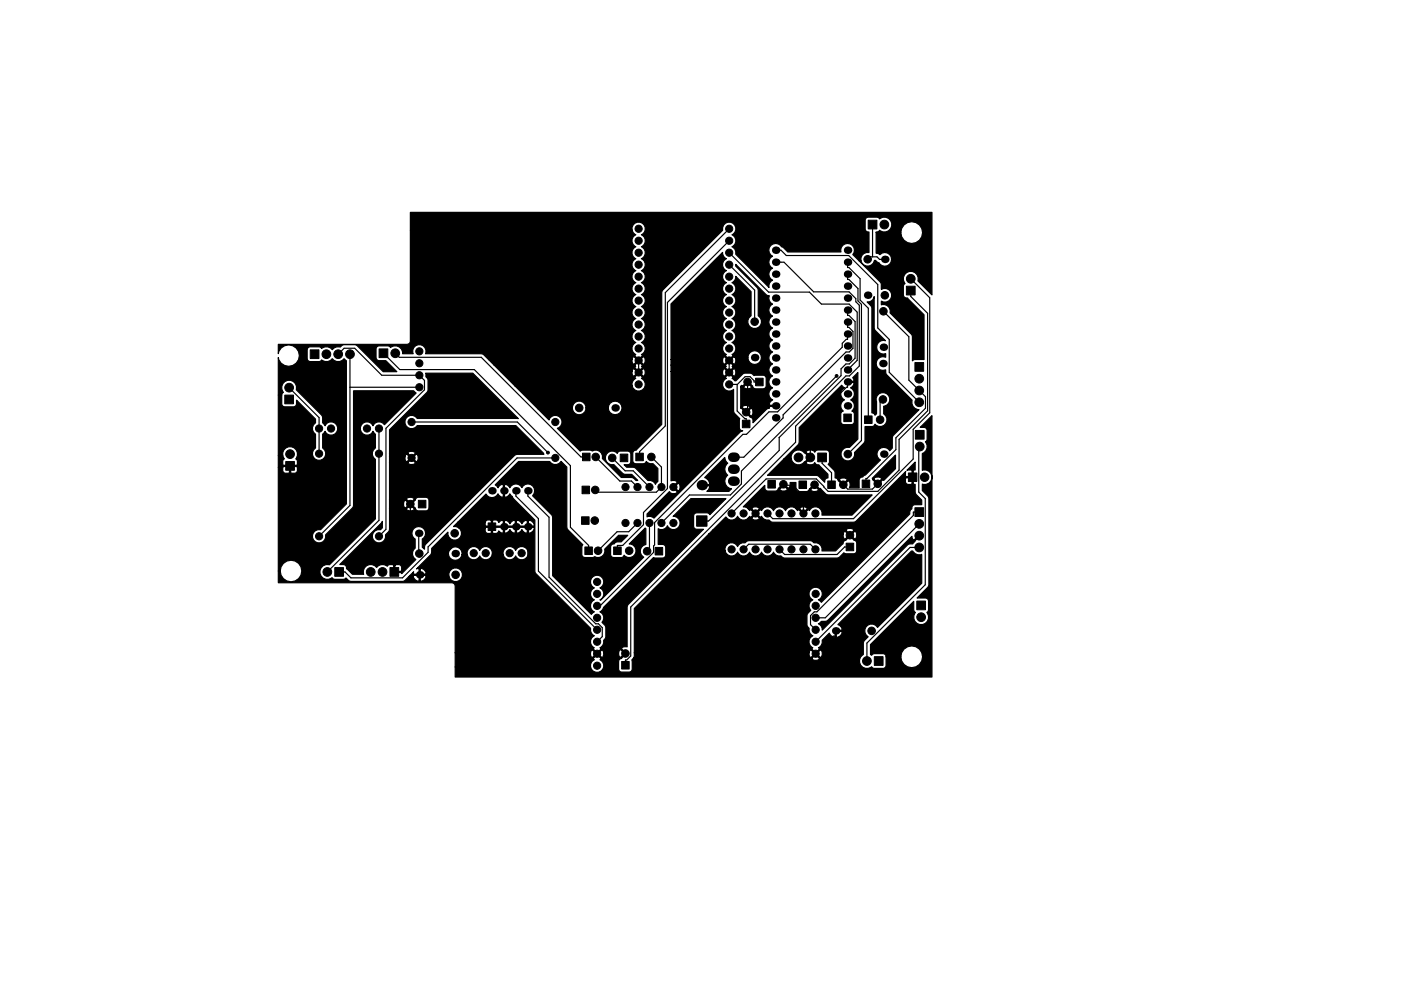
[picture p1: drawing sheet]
<svg xmlns="http://www.w3.org/2000/svg" width="297mm" height="210mm" viewBox="0 0 297 210" stroke-linecap="round" stroke-linejoin="round" font-family="sans-serif">
<g fill="#000" stroke="#000" stroke-width=".21">
<path d="M184.1 46.7h1.8v1.9h-1.8zM65.8 74.2h1.8v1.9h-1.8zM80.4 74h1.8v1.9h-1.8zM194 76.9h1.8v1.9h-1.8zM192.2 60.7h1.8v1.9h-1.8zM60.4 83.8h1.8v1.9h-1.8zM60.6 97.9h1.8v1.9h-1.8zM123.5 96.1h1.6v1.6h-1.6zM131.5 96.3h1.6v1.6h-1.6zM134.8 96.1h1.6v1.6h-1.6zM157.4 89.1h1.6v1.6h-1.6zM160.2 80.2h1.6v1.6h-1.6z"/>
<path d="M173.4 96.1h1.8v1.9h-1.8zM178.9 87.8h1.6v1.6h-1.6zM183.3 88.2h1.6v1.6h-1.6zM194.1 91.3h1.8v1.9h-1.8zM88.7 106.1h1.6v1.6h-1.6zM103.5 110.9h1.6v1.6h-1.6zM123.3 109.6h1.6v1.6h-1.6zM123.4 103.1h1.6v1.6h-1.6zM124 116h1.6v1.6h-1.6zM130.1 116h1.6v1.6h-1.6zM138.9 116.1h1.6v1.6h-1.6zM147.7 109.4h2.2v2.2h-2.2z"/>
<path d="M162.8 101.9h1.6v1.6h-1.6zM169.4 102h1.6v1.6h-1.6zM175.5 102h1.6v1.6h-1.6zM179.4 115.2h1.6v1.6h-1.6zM182.8 101.8h1.6v1.6h-1.6zM192.6 100.3h1.8v1.8h-1.8zM194 107.7h1.8v1.9h-1.8zM71 120.4h1.8v1.9h-1.8zM82.7 120.4h1.8v1.9h-1.8zM185.4 139.3h1.8v1.9h-1.8zM194.4 127.5h1.8v1.9h-1.8zM131.8 140.3h1.6v1.6h-1.6z"/>
<circle cx="135.4" cy="56.2" r=".76"/>
<circle cx="135.4" cy="51.1" r=".76"/>
<circle cx="135.4" cy="53.6" r=".76"/>
<circle cx="135.4" cy="58.7" r=".76"/>
<circle cx="135.4" cy="48.5" r=".76"/>
<circle cx="154.6" cy="58.7" r=".76"/>
<circle cx="154.6" cy="51.1" r=".76"/>
<circle cx="154.6" cy="53.6" r=".76"/>
<circle cx="154.6" cy="56.2" r=".76"/>
<circle cx="154.6" cy="48.5" r=".76"/>
<circle cx="184" cy="55" r=".8"/>
<circle cx="187.5" cy="47.6" r=".92"/>
<circle cx="193.1" cy="59.1" r=".92"/>
<circle cx="69.2" cy="75.1" r=".92"/>
<circle cx="71.7" cy="75.1" r=".92"/>
<circle cx="74.2" cy="75.1" r=".92"/>
<circle cx="83.8" cy="74.9" r=".92"/>
<circle cx="88.9" cy="74.5" r=".76"/>
<circle cx="88.9" cy="79.6" r=".76"/>
<circle cx="88.9" cy="77.1" r=".76"/>
<circle cx="135.4" cy="71.4" r=".76"/>
<circle cx="135.4" cy="73.9" r=".76"/>
<circle cx="135.4" cy="68.9" r=".76"/>
<circle cx="135.4" cy="66.3" r=".76"/>
<circle cx="135.4" cy="76.5" r=".76"/>
<circle cx="135.4" cy="79" r=".76"/>
<circle cx="135.4" cy="61.2" r=".76"/>
<circle cx="135.4" cy="63.8" r=".76"/>
<circle cx="154.6" cy="68.9" r=".76"/>
<circle cx="154.6" cy="71.4" r=".76"/>
<circle cx="154.6" cy="76.5" r=".76"/>
<circle cx="154.6" cy="63.8" r=".76"/>
<circle cx="154.6" cy="66.3" r=".76"/>
<circle cx="154.6" cy="79" r=".76"/>
<circle cx="154.6" cy="73.9" r=".76"/>
<circle cx="154.6" cy="61.2" r=".76"/>
<circle cx="160" cy="68.2" r=".8"/>
<circle cx="177.4" cy="79.8" r=".3"/>
<circle cx="187.3" cy="66" r=".8"/>
<circle cx="187.6" cy="62.6" r=".8"/>
<circle cx="61.3" cy="82.2" r=".92"/>
<circle cx="61.5" cy="96.3" r=".92"/>
<circle cx="67.7" cy="96.3" r=".76"/>
<circle cx="67.7" cy="90.9" r=".76"/>
<circle cx="70.2" cy="90.9" r=".76"/>
<circle cx="77.8" cy="90.9" r=".76"/>
<circle cx="80.4" cy="90.9" r=".76"/>
<circle cx="80.4" cy="96.3" r=".76"/>
<circle cx="87.3" cy="97.2" r=".76"/>
<circle cx="87.3" cy="89.5" r=".76"/>
<circle cx="88.9" cy="82.2" r=".76"/>
<circle cx="116.2" cy="96" r=".3"/>
<circle cx="117.7" cy="97.2" r=".76"/>
<circle cx="117.7" cy="89.5" r=".76"/>
<circle cx="122.8" cy="86.5" r=".8"/>
<circle cx="126.3" cy="96.9" r=".8"/>
<circle cx="129.8" cy="97.1" r=".8"/>
<circle cx="135.4" cy="81.6" r=".76"/>
<circle cx="138.1" cy="96.9" r=".8"/>
<circle cx="154.6" cy="81.6" r=".76"/>
<circle cx="158.2" cy="87.4" r=".8"/>
<circle cx="158.5" cy="81" r=".8"/>
<circle cx="169.3" cy="97" r=".92"/>
<circle cx="171.8" cy="97" r=".92"/>
<circle cx="179.8" cy="96.3" r=".8"/>
<circle cx="186.6" cy="89" r=".8"/>
<circle cx="187.2" cy="84.7" r=".8"/>
<circle cx="194.9" cy="80.3" r=".92"/>
<circle cx="194.9" cy="85.3" r=".92"/>
<circle cx="194.9" cy="82.8" r=".92"/>
<circle cx="195" cy="94.7" r=".92"/>
<circle cx="67.7" cy="113.8" r=".76"/>
<circle cx="80.4" cy="113.8" r=".76"/>
<circle cx="87" cy="106.9" r=".8"/>
<circle cx="88.9" cy="117.4" r=".8"/>
<circle cx="96.4" cy="113.1" r=".8"/>
<circle cx="100.4" cy="117.4" r=".76"/>
<circle cx="103" cy="117.4" r=".76"/>
<circle cx="108.1" cy="117.4" r=".76"/>
<circle cx="110.6" cy="117.4" r=".76"/>
<circle cx="126.1" cy="110.4" r=".8"/>
<circle cx="126.2" cy="103.9" r=".8"/>
<circle cx="126.8" cy="116.8" r=".8"/>
<circle cx="132.6" cy="103.3" r=".76"/>
<circle cx="132.6" cy="111" r=".76"/>
<circle cx="133.4" cy="116.8" r=".8"/>
<circle cx="135.2" cy="103.3" r=".76"/>
<circle cx="135.2" cy="111" r=".76"/>
<circle cx="137.2" cy="116.9" r=".8"/>
<circle cx="137.7" cy="103.3" r=".76"/>
<circle cx="137.7" cy="111" r=".76"/>
<circle cx="140.2" cy="111" r=".76"/>
<circle cx="140.2" cy="103.3" r=".76"/>
<circle cx="142.8" cy="103.3" r=".76"/>
<circle cx="142.8" cy="111" r=".76"/>
<circle cx="155.1" cy="116.6" r=".76"/>
<circle cx="155.1" cy="108.9" r=".76"/>
<circle cx="157.6" cy="116.6" r=".76"/>
<circle cx="157.6" cy="108.9" r=".76"/>
<circle cx="160.2" cy="116.6" r=".76"/>
<circle cx="160.2" cy="108.9" r=".76"/>
<circle cx="162.7" cy="108.9" r=".76"/>
<circle cx="162.7" cy="116.6" r=".76"/>
<circle cx="165.3" cy="116.6" r=".76"/>
<circle cx="165.3" cy="108.9" r=".76"/>
<circle cx="166.1" cy="102.7" r=".8"/>
<circle cx="167.8" cy="108.9" r=".76"/>
<circle cx="167.8" cy="116.6" r=".76"/>
<circle cx="170.3" cy="108.9" r=".76"/>
<circle cx="170.3" cy="116.6" r=".76"/>
<circle cx="172.7" cy="102.8" r=".8"/>
<circle cx="172.9" cy="108.9" r=".76"/>
<circle cx="172.9" cy="116.6" r=".76"/>
<circle cx="178.8" cy="102.8" r=".8"/>
<circle cx="180.2" cy="113.5" r=".8"/>
<circle cx="186.1" cy="102.6" r=".8"/>
<circle cx="194.9" cy="113.6" r=".92"/>
<circle cx="194.9" cy="116.1" r=".92"/>
<circle cx="194.9" cy="111.1" r=".92"/>
<circle cx="196" cy="101.2" r=".9"/>
<circle cx="69.4" cy="121.3" r=".92"/>
<circle cx="78.6" cy="121.3" r=".92"/>
<circle cx="81.1" cy="121.3" r=".92"/>
<circle cx="96.6" cy="121.9" r=".8"/>
<circle cx="126.6" cy="126" r=".76"/>
<circle cx="126.6" cy="123.5" r=".76"/>
<circle cx="126.6" cy="131.1" r=".76"/>
<circle cx="126.6" cy="128.5" r=".76"/>
<circle cx="126.6" cy="138.7" r=".76"/>
<circle cx="126.6" cy="136.2" r=".76"/>
<circle cx="126.6" cy="133.6" r=".76"/>
<circle cx="132.6" cy="138.6" r=".8"/>
<circle cx="172.9" cy="126" r=".76"/>
<circle cx="172.9" cy="128.5" r=".76"/>
<circle cx="172.9" cy="138.7" r=".76"/>
<circle cx="172.9" cy="133.6" r=".76"/>
<circle cx="172.9" cy="136.2" r=".76"/>
<circle cx="172.9" cy="131.1" r=".76"/>
<circle cx="184.8" cy="133.8" r=".8"/>
<circle cx="195.3" cy="130.9" r=".92"/>
<circle cx="126.6" cy="141.2" r=".76"/>
<circle cx="183.8" cy="140.2" r=".92"/>
</g>
<g fill="#000">
<circle cx="164.5" cy="58.2" r=".8"/>
<circle cx="164.5" cy="55.6" r=".8"/>
<circle cx="164.5" cy="53.1" r=".8"/>
<circle cx="179.7" cy="58.2" r=".8"/>
<circle cx="179.7" cy="55.6" r=".8"/>
<circle cx="179.7" cy="53.1" r=".8"/>
<circle cx="187.6" cy="55" r=".8"/>
<circle cx="160" cy="75.9" r=".8"/>
<circle cx="164.5" cy="78.5" r=".8"/>
<circle cx="164.5" cy="68.3" r=".8"/>
<circle cx="164.5" cy="70.9" r=".8"/>
<circle cx="164.5" cy="63.2" r=".8"/>
<circle cx="164.5" cy="65.8" r=".8"/>
<circle cx="164.5" cy="75.9" r=".8"/>
<circle cx="164.5" cy="73.4" r=".8"/>
<circle cx="164.5" cy="60.7" r=".8"/>
<circle cx="179.7" cy="78.5" r=".8"/>
<circle cx="179.7" cy="75.9" r=".8"/>
<circle cx="179.7" cy="70.9" r=".8"/>
<circle cx="179.7" cy="68.3" r=".8"/>
<circle cx="179.7" cy="65.8" r=".8"/>
<circle cx="179.7" cy="60.7" r=".8"/>
<circle cx="179.7" cy="73.4" r=".8"/>
<circle cx="179.7" cy="63.2" r=".8"/>
<circle cx="184" cy="62.6" r=".8"/>
<circle cx="187.2" cy="77.1" r=".8"/>
<circle cx="187.3" cy="73.7" r=".8"/>
<circle cx="130.4" cy="86.5" r=".8"/>
<circle cx="164.5" cy="81" r=".8"/>
<circle cx="164.5" cy="83.6" r=".8"/>
<circle cx="164.5" cy="86.1" r=".8"/>
<circle cx="164.5" cy="88.6" r=".8"/>
<circle cx="179.7" cy="83.6" r=".8"/>
<circle cx="179.7" cy="81" r=".8"/>
<circle cx="179.7" cy="86.1" r=".8"/>
<circle cx="187.4" cy="96.3" r=".8"/>
<circle cx="88.8" cy="113.1" r=".8"/>
<circle cx="96.5" cy="117.4" r=".8"/>
<circle cx="104.3" cy="104.1" r=".8"/>
<circle cx="106.8" cy="111.7" r=".8"/>
<circle cx="106.8" cy="104.1" r=".8"/>
<circle cx="109.4" cy="104.1" r=".8"/>
<circle cx="109.4" cy="111.7" r=".8"/>
<circle cx="111.9" cy="104.1" r=".8"/>
<circle cx="111.9" cy="111.7" r=".8"/>
<circle cx="148.8" cy="102.9" r="1.1"/>
<circle cx="89" cy="121.9" r=".8"/>
<circle cx="177.2" cy="133.8" r=".8"/>
</g>
<path d="M155.3 99.5h.6M155.3 97h.6M155.3 102.1h.6" fill="none" stroke="#000" stroke-width="2"/>
<g fill="none" stroke="#000" stroke-width=".25">
<path d="M154.6 48.5l-13.5 13.6v28.3l-5.5 5.4v1.1M154.6 51.1l-13.1 13.1v39.5l-5.1 5v2.6l-4.4 4.4h-1.1v1.1M154.6 53.6l8.4 8.4h8.6l2.6 2.5h5.8l1.7 1.7v10.2l-2 2.1M154.6 56.2l5.4 5.4v6.6M164.5 55.6h1.7l6.3 6.3h7.5l1.5 1.5v.6l.7 .8v12.9l-2.1 2.1h-.8l-10.6 10.6v3.4l-35 35v10.4l-.8 .8h-.3v1.1M164.5 53.1h1.1l1.1 1.1h13.2l6.2 6.2v9.2l2.4 2.4v7l6.4 6.3M179.7 55.6v1.2h.3l2.4 2.3v4.5l1.7 1.8v23.6M179.7 58.2v1.1h.3l1.9 1.9v2.6l.7 .8v28.9l-2.8 2.8M184 55l.5-.5h1.4l.6 .5h1.1M185 47.6v6.9M193.1 59.1l4 4.1v24.4l-3.5 3.5v6.3l-12.6 12.6h-17.2l-1.1-1.1M71.7 75.1l1.3-1.2h2.2l5.7 5.7h8l1.1 1.1v2l-8.2 8.2v21.4l-1.4 1.5"/>
<path d="M74.2 75.1v32.1l-6.5 6.6M81.3 74.9l3.5 3.5h15.8l20.3 20.4v13.1l3.9 3.8v1.1M83.8 74.9l.9 .9h17.3l21.2 21.1h1.1M135.4 76.5v2.5M154.6 76.5v2.5M177.4 79.8l-20.2 20.1v2.8l-2.4 2.3h-8.6l-6 6M179.7 65.8v1.1h.3l1.3 1.3v7.8l-1.2 1.2h-.7l-1.1 1.1v1.4l-13.1 13.1M179.7 68.3v1.2h.3l.8 .8v3.6l-.7 .8h-.7l-13.4 13.3v.7l-8.3 8.3h-2.1M179.7 70.9v1.1h-.3l-.8 .8v.9l-13.7 13.7h-1.9l-4.7 4.7h-.8l-18.7 18.8v4.7l-.2 .2v1.4l-11.4 11.3h-.6M187.3 66l5.4 5.4v9.2l3.5 3.6v2.4l-6.3 6.3v2.5l-6.1 6.1h-.2v1.1M193.1 61.6v1.3l3.6 3.6v20.7l-6.1 6v6.5l-4.5 4.6h-10.5l-2.5-2.7h-10.7l-7.3 7.3M61.3 82.2l6.4 6.4v7.7"/>
<path d="M74.2 82.2h14.7M80.4 90.9v19.5l-11 10.9M87.3 89.5h22.4l6.5 6.5M117.7 97.2h-8.1l-18.8 18.8v1.2l-5.5 5.4h-10.9l-1.2-1.3h-1.3M126.3 96.9l5.1 5.2h2.5l1.3 1.2M129.8 97.1l2.7 2.8h1.8l3.4 3.4M138.1 96.9l2.1 2.2v4.2l-1 1.1h-12.5l-.5-.5M154.6 81.6h1.7M156.3 81.6v5.6l1.6 1.6h.3v1.1M158.5 86.1h6M158.5 81v6.1l-.3 .3M161 81h-1.1v-.2l-.9-.9h-1l-1.7 1.7"/>
<path d="M165.2 92.8v2.8l-15 14.9h-1.4M165.2 92.8h.1M174.3 97v1.3l2 2v2.5M179.7 81v1.2h-.2l-7.7 7.6v7.2M187.2 84.7l-.6 .6v3.7M195 94.7l-.2 .3v9.4l1.4 1.4v18.3l-12.4 12.3v3.8M87 106.9v9.8l-3.4 3.4v1.2M88.8 113.1v4.2l.1 .1M104.3 111.7h-4l-10.2 10.2h-1.1M106.8 104.1v7.6M109.4 104.1v1.2l4.8 4.7v11.2l12.4 12.4M111.9 111.7v12.3l14.7 14.7"/>
<path d="M111.9 104.1v1.2l4.5 4.4v12.8l9.9 9.8h.6l.8 .9v1.9l-1.1 1.1M135.2 111l-1.9 1.8h-2.5l-4 4M137.7 111v5.4l-.5 .5M157.6 116.6l1.1-1.1h13.1l1.1 1.1M166.1 102.7l.1 .3M166.2 103l-6 5.9M166.2 103h1.9l2.2 2.2M170.3 105.2v3.7M172.7 102.8l-2.4 2.4M180.2 116h-1.1l-1.6 1.6h-11.1l-1.1-1M186.1 102.6l-1.1 1.2h-5.3l-.9-1M194.9 116.1h-2l-20 20.1"/>
<path d="M194.9 108.6h-1.3v.8l-20.4 20.4h-.5l-.9 .8v1.9l1.1 1.1M194.9 111.1l-19.9 20h-2.1M177.2 133.8v1.2h-.5l-3.8 3.7"/>
</g>
<path d="M142.3 64.5l10.9-10.9 .2 .8 .6 .5-.2 .1a1.4 1.4 0 0 0 .2 2.4 1.38 1.38 0 0 0-.8 1.3 1.38 1.38 0 0 0 .8 1.3 1.38 1.38 0 0 0-.8 1.2 1.38 1.38 0 0 0 .8 1.3 1.38 1.38 0 0 0-.8 1.3 1.38 1.38 0 0 0 .8 1.2 1.38 1.38 0 0 0-.8 1.3 1.38 1.38 0 0 0 .8 1.3 1.38 1.38 0 0 0-.8 1.3 1.38 1.38 0 0 0 .8 1.2 1.38 1.38 0 0 0-.8 1.3 1.38 1.38 0 0 0 .8 1.3 1.38 1.38 0 0 0-.8 1.2 1.38 1.38 0 0 0 .8 1.3l-.2 .3 .8 .8 .8-.8-.2-.3a1.38 1.38 0 0 0 .8-1.3 1.38 1.38 0 0 0-.8-1.2 1.38 1.38 0 0 0 .8-1.3 1.38 1.38 0 0 0-.8-1.3 1.38 1.38 0 0 0 .8-1.2 1.38 1.38 0 0 0-.8-1.3 1.38 1.38 0 0 0 .8-1.3 1.38 1.38 0 0 0-.8-1.3 1.38 1.38 0 0 0 .8-1.2 1.38 1.38 0 0 0-.8-1.3 1.38 1.38 0 0 0 .8-1.3 1.38 1.38 0 0 0-.8-1.2 1.29 1.29 0 0 0 .8-1.4l3.2 3.3v5.1a1.46 1.46 0 0 0-.3 2.2 1.46 1.46 0 0 0 2.2 0 1.46 1.46 0 0 0-.3-2.2l-.1-5.7-4.7-4.8v-.4l6.4 6.4 .7 .2a1.39 1.39 0 0 0 .7 1.8 1.41 1.41 0 0 0-.8 1.3 1.41 1.41 0 0 0 .8 1.3 1.41 1.41 0 0 0-.8 1.2 1.41 1.41 0 0 0 .8 1.3 1.41 1.41 0 0 0-.8 1.3 1.41 1.41 0 0 0 .8 1.2 1.41 1.41 0 0 0-.8 1.3 1.41 1.41 0 0 0 .8 1.3 1.41 1.41 0 0 0-.8 1.2 1.41 1.41 0 0 0 .8 1.3 1.41 1.41 0 0 0-.8 1.3 1.41 1.41 0 0 0 .8 1.3 1.41 1.41 0 0 0-.8 1.2 1.41 1.41 0 0 0 .8 1.3 1.41 1.41 0 0 0-.8 1.3 1.41 1.41 0 0 0 .8 1.3l-.6 .5-.1 .4 .1 .2h1.4v.2h-1.4l-.1 .4-.6 .2-2.9 2.9v-.6a.64 .64 0 0 0-.6-.6l-1-1.1h.4l.8 .9 .3-.1a1.05 1.05 0 0 0-.3-1.6l-.8 .8h-.4l-.8-.8-.1 .1v-.3h.3l.8 .9 .8-.9a.97 .97 0 0 0-1.6 0h-.3v-4.3h.6v.2a1.05 1.05 0 0 0 1.6-.2l-.8-.9-.8 .9h-.6v-.2l.1-.2 .3 .2 1-1 1.1 1a.64 .64 0 0 0 .6 .6h1.6l.5-.2 .1-.5v-1.6a.65 .65 0 0 0-.6-.6l-1.9 .1-.3-.3a2.09 2.09 0 0 0-2.2 0l-1.4 1.4h-.2l-.6-.5 .2-.3-.8-.8-.8 .8 .2 .3-.2 .1a1.41 1.41 0 0 0-.3 2 1.41 1.41 0 0 0 2 .2l.1 4.9 1.2 1.3v2.2l.3 .3 .4 .1-.5 .2-18.3 18.3-.7-.3-.8 .1v-.7l4.6-4.6 .2-.1v.3a1.01 1.01 0 0 0 1.6-.3l-1-.9 .4-.1 .8 .8a.93 .93 0 0 0 0-1.6l-.8 .8h-.4l1-.9a.98 .98 0 0 0-1.3-.4v-23.2h10.9l.2 .9 .2 .1 .8-.8h.4l.8 .8a.93 .93 0 0 0 0-1.6l-.8 .8h-.4l-.8-.8-.2 .1-.2 .5h-10.9v-1.3h11.5l.2 .2-.2 .3 .8 .8 .8-.8-.2-.2 .2-.3-.8-.8-.8 .8h-11.5v-1.2h10.9l.2 .9 .2 .1 .8-.8h.4l.8 .8 .2-.1 .2-.5-.1-.9h2.7a1.45 1.45 0 0 0 2 1.4 1.45 1.45 0 0 0 .4-2.4 1.45 1.45 0 0 0-2.3 .5l-.1 .5h-2.7l-.3-.1-.8 .8h-.4l-.8-.8h-.2l-.2 .6h-10.9zM183.8 64.1a1.35 1.35 0 0 0 1.5-1.2l.1 7 2.3 2.4a1.44 1.44 0 0 0-1.8 1.4 1.44 1.44 0 0 0 1.9 1.3v.8a1.45 1.45 0 0 0-2 1.3 1.45 1.45 0 0 0 2 1.4v.8l.2 .2 5.4 5.4a1.53 1.53 0 0 0 1.5 2l-5.5 5.5-.2 .5v2.2l-.6 .5a1.43 1.43 0 0 0-2.2-.3 1.43 1.43 0 0 0 .3 2.3l-3.2 3.2-.7 .4a.65 .65 0 0 0-.6 .6v1.7h-2.1a1.01 1.01 0 0 0-.3-1.5l-1 1-1.1-1.2h.3l.8 .9 .8-.9a.97 .97 0 0 0-1.6 0h-.3l-.3-.3-.3-.1-.1-1.4-1.4-1.5 .3-.5v-1.9a.65 .65 0 0 0-.7-.6h-2.1l-.4 .5a1.09 1.09 0 0 0-1.8 0l1.1 1-1.1 1.1a1.09 1.09 0 0 0 1.8 0l.1 .1a.73 .73 0 0 0 .8 .4l1.9 2v.8a.7 .7 0 0 0-.6 .9l-1.3-1.2-.5-.2h-10.4l3.5-3.5h1.5a1.66 1.66 0 0 0 1.3 1.2 1.66 1.66 0 0 0 1.7-.6l.9-1-.9-.9a1.65 1.65 0 0 0-2-.5 1.65 1.65 0 0 0-1 1.8h-1.5l3.2-3.3v-3.4l9.1-9 .6 .6a1.41 1.41 0 0 0-.9 1.3 1.41 1.41 0 0 0 .8 1.2 1.39 1.39 0 0 0-.2 2.4 .62 .62 0 0 0-.5 .6v1.6a.65 .65 0 0 0 .6 .7h1.6a.65 .65 0 0 0 .6-.7v-1.6a.62 .62 0 0 0-.5-.6 1.39 1.39 0 0 0-.2-2.4 1.41 1.41 0 0 0 .8-1.2 1.41 1.41 0 0 0-.9-1.3l.6-.5 .2-.4-.1-.2h-1.4v-.3h1.4l.1-.2-.3-.6 1.1-1.1v14.1l-1.8 1.8a1.46 1.46 0 0 0-1.8 1.3 1.46 1.46 0 0 0 1.6 1.6 1.46 1.46 0 0 0 1.3-1.8l2.1-2.2 .1-3.3h1.7l.4-.5a1.45 1.45 0 0 0 2.2 0 1.45 1.45 0 0 0-.3-2.2v-1.6a1.47 1.47 0 0 0 1.2-1.8 1.47 1.47 0 0 0-1.9-1.1 1.47 1.47 0 0 0-.9 2v2.5l-.3 .3-.1-.3-.5-.2v-22.2l-.3-.5zM87 45.1h110.6v17.5l-3-3 .1-.1a1.58 1.58 0 0 0-2-1.9 1.58 1.58 0 0 0-.8 2.5l-.4 .6v1.9a.69 .69 0 0 0 .9 .6l3.5 3.6v9.5h-1.9l-.5 .3-.1-5.5-4.7-4.7a1.43 1.43 0 0 0-1.8-1.7v-.8l.4 .2a1.46 1.46 0 0 0 1.7-1.7 1.46 1.46 0 0 0-2.1-1v-1l-.3-.6-4.5-4.5h.4a1.46 1.46 0 0 0 1.5 1.2 1.46 1.46 0 0 0 1.4-1.3l1 .6a1.43 1.43 0 0 0 2.1 .4 1.43 1.43 0 0 0 .2-2.1 1.43 1.43 0 0 0-2.1-.1l-.4-.2-.4-.1v-4.4h5.2a2.31 2.31 0 0 0 3.2 2.2 2.31 2.31 0 0 0 .7-3.8 2.31 2.31 0 0 0-3.7 .8l-.2 .8h-5.2v-.1h.4l.3-.3 .1 .1a1.58 1.58 0 0 0 2.1-.3 1.58 1.58 0 0 0-.1-2.2 1.58 1.58 0 0 0-2.1-.1l-.6-.3h-1.8a.65 .65 0 0 0-.7 .6l.1 2.1 .3 .4h.4v4.4h-.5a1.46 1.46 0 0 0-1.2 1.7h-.4l-1.3-1.3a1.44 1.44 0 0 0-.8-2.3 1.44 1.44 0 0 0-1.7 1.8h-11.3l-.9-.9-.4-.3a1.44 1.44 0 0 0-2.3-.2 1.44 1.44 0 0 0 .4 2.3 1.41 1.41 0 0 0-.8 1.2 1.41 1.41 0 0 0 .8 1.3 1.41 1.41 0 0 0-.8 1.3 1.41 1.41 0 0 0 .8 1.2 1.33 1.33 0 0 0-.7 1.6l-7.1-7.1a1.36 1.36 0 0 0-.8-1.6 1.38 1.38 0 0 0 .8-1.2 1.38 1.38 0 0 0-.8-1.3 1.42 1.42 0 0 0 .7-1.8 1.42 1.42 0 0 0-1.7-.8 1.42 1.42 0 0 0-1 1.6l-12.8 13-.1 28.2-5.4 5.5-.6 .2-.1 .4v1.6a.65 .65 0 0 0 .6 .7h1.8l.4-.5 .8 .5h.6l1.1 1v2.7l-.5 .7a1.34 1.34 0 0 0-1.6-.8l-2.9-2.8-1.6-.1-.6-.5h.8a.65 .65 0 0 0 .6-.7v-1.6l-.3-.5-1.9-.1-.5 .2-.1 .3a1.45 1.45 0 0 0-2.5 .5 1.45 1.45 0 0 0 1.7 1.9l2.1 2h1.7l1.3 1.3-.3 .1-.5-.5-.5-.2h-2.2l-4-4a1.44 1.44 0 0 0-.5-1.5 1.44 1.44 0 0 0-1.6-.1l-.5-.2h-1.6l-.5 .2-4.8-4.8a1.41 1.41 0 0 0 .5-2.4 1.41 1.41 0 0 0-2.3 .6l-2.3-2.3h7.3a1.45 1.45 0 0 0 1.5 1.2 1.45 1.45 0 0 0 1.3-1.5h4.8l.1 .6a1.46 1.46 0 0 0 2.4 .5 1.46 1.46 0 0 0-.5-2.4 1.46 1.46 0 0 0-2 1.3h-4.8v-.2a1.46 1.46 0 0 0-1.7-1.2 1.46 1.46 0 0 0-1.1 1.7h-7.3l-5-5h24.9l.2 .5a1.41 1.41 0 0 0 2.3 .2 1.41 1.41 0 0 0-.5-2.2l.2-.3-.8-.8-.8 .8 .2 .3a1.36 1.36 0 0 0-.8 1.5h-24.9l-3-3h27.9l.2 .9 .2 .1 .8-.8h.4l.8 .8 .2-.1a1.01 1.01 0 0 0-.2-1.5l-.8 .8h-.4l-.8-.8-.2 .1-.2 .5h-27.9l-1.3-1.3h29.8l.2 .2-.2 .3 .8 .8 .8-.8-.2-.2 .2-.3-.8-.8-.8 .8h-29.8l-1.2-1.2h30.4l.2 .9 .2 .1 .8-.8h.4l.8 .8 .2-.1a1.01 1.01 0 0 0-.2-1.5l-.8 .8h-.4l-.8-.8h-.2l-.2 .6h-30.4l-1-1-.6-.3h-11.8a1.4 1.4 0 0 0-1.3-1.9 1.4 1.4 0 0 0-1.3 1.9h-2.2v-.4a1.56 1.56 0 0 0-2.6-.9l-.6-.3h-1.8a.65 .65 0 0 0-.7 .6v1.9l.2 .4 .5 .2h1.4l2.3 2.4h-2.8l-5.8-5.7h-2.8l-.6 .4h-.7l-.6 .2-.4 .4-.3-.4a1.52 1.52 0 0 0-1.9 .1l-.6-.3h-1.8a.65 .65 0 0 0-.7 .6v1.9l.2 .4 .5 .2h1.8l.6-.3 .1 .1a1.56 1.56 0 0 0 2.2-.4 1.55 1.55 0 0 0 2.5 0l.4 .4v30.4l-5.4 5.5a1.42 1.42 0 0 0-1.8 1.3 1.42 1.42 0 0 0 1.6 1.5 1.42 1.42 0 0 0 1.2-1.7l5.7-5.7 .3-.6v-24.3h12.7l.5 .5-6.7 6.7-.4-.4a1.39 1.39 0 0 0-2 .6 1.41 1.41 0 0 0-2.2-.5 1.41 1.41 0 0 0 0 2.2 1.41 1.41 0 0 0 2.2-.5l.5 .6v3a1.41 1.41 0 0 0 0 2.3v12.7l-9.8 9.7a1.58 1.58 0 0 0-2 1.9 1.58 1.58 0 0 0 2.6 .9l.6 .3h1.8l.6-.3 .5 .5 .5 .3h10.9l.6-.3 .8-.8h.9l.5 .8 .5 .2 .3-.1v-1.1h.2v1.1a1.02 1.02 0 0 0 1.2-1h4.9l.2 .6a1.46 1.46 0 0 0 2.4 0 1.46 1.46 0 0 0-.9-2.3 1.46 1.46 0 0 0-1.7 1.7l-7.5-.1-.1 .2h-.9l1-1-.1 .3 .1 .2h1.2v-1.1h.2v1.1h1.2l.1-.2a1.17 1.17 0 0 0-1.5-.9l-.3-.1-.3 .1 3.2-3.3h3.6a1.45 1.45 0 0 0 1.3 1.5 1.45 1.45 0 0 0 1.5-1.3h1.1l.3 .6a1.4 1.4 0 0 0 2.4-.3 1.41 1.41 0 0 0 1.5 .9 1.41 1.41 0 0 0 1.2-1.2h2.3l.2 .6a1.4 1.4 0 0 0 2.4-.3 1.41 1.41 0 0 0 2.2 .6 1.41 1.41 0 0 0 0-2.2 1.41 1.41 0 0 0-2.2 .5 1.41 1.41 0 0 0-1.7-.8 1.41 1.41 0 0 0-.9 1.6h-2.3v-.5a1.41 1.41 0 0 0-1.2-1.1 1.41 1.41 0 0 0-1.5 .8 1.41 1.41 0 0 0-1.7-.8 1.41 1.41 0 0 0-1 1.6h-1.1l.1-.2a1.46 1.46 0 0 0-1.5-1.4 1.46 1.46 0 0 0-1.4 1.4h-3.6v-1.1l3.5-3.4a1.45 1.45 0 0 0 1.9 1.6 1.45 1.45 0 0 0 .4-2.5h5.6v.7l.2 .4 .9 .1 .2-.2v-1.1h.2v1.1l.2 .2h.6l.4-.3 .1-.3 .8 .5 .2-.1v-1.1h.3v1.1l.2 .1 .4-.1 .5-.6 .5 .6 .4 .1 .3-.1v-1.1h.2v1.1l.2 .1 .4-.1 .6-.6 .5 .6 .4 .1 .2-.1v-1.1h.2v1.1a1.02 1.02 0 0 0 1.3-.9l-.1-.2-15.9 .1-.6-.3h-.5l.8-.9h5.9v.7l.1 .1h1.2v-1.1h.2v1.1h2.3v-1.1h.3v1.1h2.3v-1.1h.2v1.1h2.3v-1.1h.2v1.1h1.2a1.03 1.03 0 0 0-1.4-1.1l-.2-.1-.4 .1-.5 .6-.6-.6-.4-.1-1.1 .1-.5 .6-.5-.6-.4-.1-.2 .1-.5-.1-.8 .5-.1-.3-.4-.3h-.6l-.2 .2-1-.2-.5 .5h-5.9l6-6 .3 .4a1.42 1.42 0 0 0 2.3-.4l.5 .6 .4 .1 .2-.1v-2.5l-.2-.2-.4 .2-.5 .6-.6-.6 4.9-5h6.7a1.41 1.41 0 0 0 2.4 0l1.2 1.2v13.1l3.4 3.4-.2 .4v1.6l.1 .5 .5 .2h1.6l.5-.2a1.46 1.46 0 0 0 1.6-.1 1.46 1.46 0 0 0 .5-1.5l2.9-2.9h2l-1.4 1.4h-1.1l-.5 .4a.65 .65 0 0 0-.6 .6v1.6l.3 .6 1.9 .1 .5-.2 .1-.3a1.44 1.44 0 0 0 2.4-.3 1.44 1.44 0 0 0-1.3-2.1l3.4-3.4 .1 .2v3.3a1.45 1.45 0 0 0-1.1 1.2 1.45 1.45 0 0 0 .7 1.5l-9.1 9.1h-.2a1.38 1.38 0 0 0 .8-1.3 1.38 1.38 0 0 0-.8-1.3 1.41 1.41 0 0 0 .5-2.1 1.41 1.41 0 0 0-2.2 0 1.41 1.41 0 0 0 .5 2.1 1.38 1.38 0 0 0-.8 1.3 1.38 1.38 0 0 0 .8 1.3 1.38 1.38 0 0 0-.8 1.2 1.38 1.38 0 0 0 .8 1.3l-.6 .6-8.2-8.3-.1-12.6-4.2-4.3a1.44 1.44 0 0 0-.1-2.2 1.44 1.44 0 0 0-2.1 .5 1.41 1.41 0 0 0-1.3-.8 1.41 1.41 0 0 0-1.3 .8l-.5-.6-.4-.2-.2 .2v2.5l.2 .1 .4-.1 .5-.6 .7 1 4.6 4.5 .1 11.2 11.7 11.8a1.36 1.36 0 0 0 .8 1.6 1.38 1.38 0 0 0-.8 1.2 1.38 1.38 0 0 0 .8 1.3l-.2 .3 .8 .8 .8-.8-.2-.3a1.35 1.35 0 0 0 .8-1.6l.5-.7v-1.9l-.3-.6-.6-.6 .2-.1a1.39 1.39 0 0 0-.6-2.1l11.4-11.5 1.9 .1 .5-.2 .1-.5v-1.6a.65 .65 0 0 0-.6-.6h-1v-3.3a1.36 1.36 0 0 0 2-.7 1.41 1.41 0 0 0 2.5 .2 1.41 1.41 0 0 0-1.3-2.1l3.8-3.8h7.4l-3.4 3.4-.6-.4h-2.2l-.5 .2-.1 .4v2.2a.65 .65 0 0 0 .6 .7h1.4l-16.1 16.2v8.8l-.8-.1-.4 .2v.2l1 1.1-1 1a.64 .64 0 0 0-.6 .6v1.6l.1 .5 .5 .2h1.6a.65 .65 0 0 0 .6-.7l-.1-1.9 .4-.3h37.8a.93 .93 0 0 0 1.6 0l-.8-.8-.8 .8h-37.8l.2-.5v-.7h37l.2 .9 .3 .1 .8-.8h.3l.8 .8 .3-.1a1.01 1.01 0 0 0-.3-1.5l-.8 .8h-.3l-.8-.8-.3 .1-.2 .5h-37v-9.4l12.3-12.3h6.9l.2 .5a1.4 1.4 0 0 0 2.5-.2 1.38 1.38 0 0 0 1.2 .9 1.38 1.38 0 0 0 1.3-.9 1.38 1.38 0 0 0 1.3 .9 1.38 1.38 0 0 0 1.3-.9 1.38 1.38 0 0 0 1.2 .9 1.38 1.38 0 0 0 1.3-.9 1.35 1.35 0 0 0 1.6 .8l.8 .5h11.1l.5-.2 .9-.9 .5 .2h1.6l.5-.2 .1-.5v-1.6a.64 .64 0 0 0-.6-.6l-.8-.9-.8 .9a.66 .66 0 0 0-.6 .8l-1.6 1.5-2.9-.1a1.42 1.42 0 0 0-1.7-1.6l-.8-.5h-13.1l-.8 .5a1.36 1.36 0 0 0-1.5 .8 1.41 1.41 0 0 0-1.7-.8 1.41 1.41 0 0 0-1 1.6h-6.9l3.5-3.5h28.5l.1 1 .3 .1 .8-.9h.4l.8 .9 .3-.1a1.05 1.05 0 0 0-.3-1.6l-.8 .8h-.4l-.8-.8-.3 .1-.1 .5h-28.5l.7-.8h28.4l.8 .9 .8-.9a.97 .97 0 0 0-1.6 0h-28.4l2.9-2.8a1.39 1.39 0 0 0 2.5-.2 1.36 1.36 0 0 0 2.2 .4h.8l.1 .3a1.01 1.01 0 0 0 1.5-.3l-.8-.8-.8 .8h-.8l.3-.4 .3 .2 .8-.8-.8-.8-.3 .2-.3-.3h.8l.8 .8 .8-.8a.93 .93 0 0 0-1.6 0h-.8l-.7-.5h-.3l4.6-4.5v.5a.65 .65 0 0 0 .6 .7h1.6l.5-.2 .1-.2h.3a.97 .97 0 0 0 1.6 0l-.8-.9-.8 .9h-.3l1.1-1.2 1 1 .3-.1 .1-.5v-.6h1.3v1.5l.3 .3 1.9 .1 .5-.2 .1-.2h.3v.2a1.05 1.05 0 0 0 1.6-.2l-.8-.9-.8 .9h-.3l1.1-1.2 1 1 .3-.1a2.58 2.58 0 0 0 1.6 1.4h9.3l-4.3 4.3-6.3-.1a1.41 1.41 0 0 0-1-1.6 1.41 1.41 0 0 0-1.7 .7l-.3-.2-1 1-.9-1-.3 .2-.3-.3h.7l.8 .8 .9-.8-.1-.3a1.01 1.01 0 0 0-1.6 .3h-.7l-.2-.2a1.39 1.39 0 0 0-2.1 .6 1.38 1.38 0 0 0-1.2-.9 1.38 1.38 0 0 0-1.3 .9 1.38 1.38 0 0 0-1.3-.9 1.38 1.38 0 0 0-1.2 .8l-.3-.2-.8 .8 .8 .8 .3-.2a1.35 1.35 0 0 0 1.5 .8l.8 .5 17.5-.1 9.2-9.2h1.5l.1 1 .4 .3h.7l.2-.2v-1.2l-2.9 .1 1.5-1.5v1l.1 .1h1.3v-1.2l-.2-.2-.9 .1 1.7-1.8v1.7l-.4 .2v2.7l.4 .2 .1 1.9 1.3 1.4v1h-1.4a.7 .7 0 0 0-.7 .9 .92 .92 0 0 0-.4 1l-18.8 18.8-.6-.5a1.41 1.41 0 0 0 .5-2.2 1.41 1.41 0 0 0-2.2 0 1.41 1.41 0 0 0 .5 2.2 1.36 1.36 0 0 0-.4 2.2l-.6 .6-.2 .5v1.9l.4 .8a1.36 1.36 0 0 0 .8 1.6 1.38 1.38 0 0 0-.8 1.2 1.38 1.38 0 0 0 .8 1.3l-.2 .3 .8 .8 .8-.8-.2-.3a1.35 1.35 0 0 0 .8-1.6l1.5-1.5 .5 .7 .5 .2 .3-.1v-1.1h.2v1.1a.95 .95 0 0 0 1.1-1.1h-1.4l.1-.3h1.3l.2-.2-.6-.8-.3-.2 15.6-15.6 .3 .1a1.51 1.51 0 0 0 1.8 .6v6.1l-9.4 9.4a1.45 1.45 0 0 0-2.2-.3 1.45 1.45 0 0 0 .3 2.3l-1 1-.1 2.8a1.57 1.57 0 0 0-.5 2.2 1.57 1.57 0 0 0 2.3 .4l.6 .3h1.8a.65 .65 0 0 0 .7-.6v-1.9h3.1a2.31 2.31 0 0 0 3.2 2.2 2.31 2.31 0 0 0 .7-3.8 2.31 2.31 0 0 0-3.7 .8l-.2 .8h-3.1l-.2-.4-.5-.2h-1.8l-.6 .3-.2-.1v-2.1l9.1-9.2v1.8l.4 .5-.1 .2a1.58 1.58 0 0 0 .3 2.1 1.58 1.58 0 0 0 2.1-.1 1.58 1.58 0 0 0 .1-2.2l.4-.5v-1.9a.65 .65 0 0 0-.7-.6h-1.8l2.3-2.3 .2-.5v-18.3l-.2-.6-1.1-1.1v-1.4a1.55 1.55 0 0 0 2-1.5 1.55 1.55 0 0 0-2-1.4v-3.6l.3-.1a1.56 1.56 0 0 0 .3-2.4l.4-.5v-1.9a.65 .65 0 0 0-.7-.6h-.8l2.5-2.5v55.4h-101.1v-2.1h28.7a1.42 1.42 0 0 0 2.3 .9 1.42 1.42 0 0 0-.3-2.4l.2-.3-.8-.8-.8 .8 .2 .3a1.35 1.35 0 0 0-.8 1.5h-28.7v-3h28.7l.2 .9 .2 .1 .8-.8h.4l.8 .8 .2-.1 .2-1h3.2l.1 1 .3 .1 .8-.9-.8-.8-.3 .1-.1 .5h-3.2l-.2-.4-.2-.1-.8 .8h-.4l-.8-.8-.2 .1-.2 .5h-28.7v-14.2l-.2-.5-.2-.1-37.1-.1v-2.5h.4a2.29 2.29 0 0 0 3.2 2.2 2.29 2.29 0 0 0 .7-3.8 2.29 2.29 0 0 0-3.7 .8l-.2 .8h-.4v-22h.9v.8l.5 .5h.8l.2-.2v-1.2h.2v1.2l.2 .2 1-.1 .3-.4v-.8l-.2-.1h-2.8l-.2 .1h-.9v-2.4h.9l.4 .7-.4 .4v.8l.2 .1h2.8l.2-.1v-.8l-.4-.4a1.58 1.58 0 0 0-.8-2.6 1.58 1.58 0 0 0-2 1.9h-.9v-12.9h.7v1.9a.65 .65 0 0 0 .7 .6h2.1l.3-.4 .1-1 4 4v.8a1.41 1.41 0 0 0 0 2.4v3a1.42 1.42 0 0 0-.3 2.1 1.42 1.42 0 0 0 2.1 0 1.42 1.42 0 0 0-.3-2.1v-3l.5-.6a1.41 1.41 0 0 0 2.2 .5 1.41 1.41 0 0 0 0-2.2 1.41 1.41 0 0 0-2.2 .5l-.5-.6v-1.1l-.2-.5-5.4-5.4 .1-.1a1.58 1.58 0 0 0-2-1.9 1.58 1.58 0 0 0-.8 2.5l-.4 .6h-.7v-7.9l.1 .4a2.26 2.26 0 0 0 3.6 1 2.26 2.26 0 0 0-.3-3.7 2.26 2.26 0 0 0-3.4 1.4v-1.9h27.3a.71 .71 0 0 0 .7-.8v-23.5h47l.2 .5 .6 .5-.2 .1a1.4 1.4 0 0 0 .2 2.4 1.38 1.38 0 0 0-.8 1.3 1.38 1.38 0 0 0 .8 1.3 1.38 1.38 0 0 0-.8 1.3 1.38 1.38 0 0 0 .8 1.2 1.38 1.38 0 0 0-.8 1.3 1.38 1.38 0 0 0 .8 1.3 1.38 1.38 0 0 0-.8 1.2 1.38 1.38 0 0 0 .8 1.3 1.38 1.38 0 0 0-.8 1.3 1.38 1.38 0 0 0 .8 1.2 1.38 1.38 0 0 0-.8 1.3 1.38 1.38 0 0 0 .8 1.3 1.38 1.38 0 0 0-.8 1.3 1.38 1.38 0 0 0 .8 1.2 1.38 1.38 0 0 0-.8 1.3 1.38 1.38 0 0 0 .8 1.3 1.38 1.38 0 0 0-.8 1.2 1.38 1.38 0 0 0 .8 1.3l-.2 .3 .8 .8 .8-.8-.2-.3a1.38 1.38 0 0 0 .8-1.3 1.38 1.38 0 0 0-.8-1.2 1.38 1.38 0 0 0 .8-1.3 1.38 1.38 0 0 0-.8-1.3 1.38 1.38 0 0 0 .8-1.2 1.38 1.38 0 0 0-.8-1.3 1.38 1.38 0 0 0 .8-1.3 1.38 1.38 0 0 0-.8-1.3 1.38 1.38 0 0 0 .8-1.2 1.38 1.38 0 0 0-.8-1.3 1.38 1.38 0 0 0 .8-1.3 1.38 1.38 0 0 0-.8-1.2 1.38 1.38 0 0 0 .8-1.3 1.38 1.38 0 0 0-.8-1.3 1.38 1.38 0 0 0 .8-1.2 1.38 1.38 0 0 0-.8-1.3 1.38 1.38 0 0 0 .8-1.3 1.38 1.38 0 0 0-.8-1.3 1.38 1.38 0 0 0 .8-1.2 1.38 1.38 0 0 0-.8-1.3 1.42 1.42 0 0 0 .7-1.8 1.42 1.42 0 0 0-1.7-.8 1.42 1.42 0 0 0-1 1.6h-47zM90.2 79.2h10l9.7 9.6h-21.4a1.42 1.42 0 0 0-2.2-.3 1.42 1.42 0 0 0 0 2.1 1.42 1.42 0 0 0 2.2-.3h20.9l5.9 6.1h-5.7l-.5 .2-18.9 18.9-.1 .2-.1 .8-.5-.3v-1.8a1.43 1.43 0 0 0 .4-2.2 1.43 1.43 0 0 0-2.2 0 1.43 1.43 0 0 0 .3 2.2v1.9a1.43 1.43 0 0 0 .2 2.4l-3 3-.2-.2h-1.5v-1.6h.2v1.3h1.3l.2-.1v-.8l-.3-.4-1-.1-.4 .1-.2-.1h-.8l-.4 .3a1.52 1.52 0 0 0-2.3 .3 1.56 1.56 0 0 0-1.9-.5 1.56 1.56 0 0 0-.8 1.9h-2.4l-1.2-1.1a.72 .72 0 0 0-.7-.9h-.8l9.1-9.2v1.4l-.4 .4a1.42 1.42 0 0 0-1.8 1.3 1.42 1.42 0 0 0 1.6 1.5 1.42 1.42 0 0 0 1.2-1.7l.7-.7 .2-.5v-4.3h3.6a.97 .97 0 0 0 1.6 0l-.8-.9-.8 .9h-3.6v-1.3h3l.1 1 .3 .1 .8-.9h.4l.9 .9a.64 .64 0 0 0 .6 .6h1.6a.65 .65 0 0 0 .6-.7v-1.6a.65 .65 0 0 0-.6-.6h-1.6a.64 .64 0 0 0-.6 .6l-.9 .8h-.4l-.8-.8-.3 .1-.1 .5h-3v-.8h3.6l.8 .9 .8-.9a.97 .97 0 0 0-1.6 0h-3.6v-7.8h3.9a.93 .93 0 0 0 1.6 0l-.8-.8-.8 .8h-3.9v-1.1h3.3l.1 .9 .3 .1 .8-.8h.3l.8 .8a.93 .93 0 0 0 0-1.6l-.8 .8h-.3l-.8-.8h-.3l-.1 .6h-3.3v-.8h3.9l.8 .8 .8-.8a.93 .93 0 0 0-1.6 0h-3.9v-5l8.1-8.2 .1-2.3-.5-.8zM149.4 101.3l4.3-4.2 .1 .5 .5 .7a1.58 1.58 0 0 0 0 2.5 1.61 1.61 0 0 0-.6 1.7 1.61 1.61 0 0 0 1.4 1.2l-.6 .6h-4.6l.3-.4 .3-.6-.1-.2h-1.7v-.3h1.7a1.29 1.29 0 0 0-1-1.5zM184.9 101.5l5-4.9v2.8l-2.5 2.5-.3-.1-1 1-1.1-1.2h.3l.8 .9 .8-.9a.97 .97 0 0 0-1.6 0zM194.7 80.3l.2-.1 .2 .2-.2 .1zM170.3 116.4l.2 .1-.1 .3-.2-.2zM173.5 132.3l.6-.5h.9l.5-.2 17.8-17.8 .2 .7 .3 .1 1.1-1.1 .2 .1-1.6 1.8h-.6l-.5 .2-18.1 18.1a1.28 1.28 0 0 0-.8-1.4z" fill="#000" stroke="#000" stroke-width=".25"/>
</svg>
